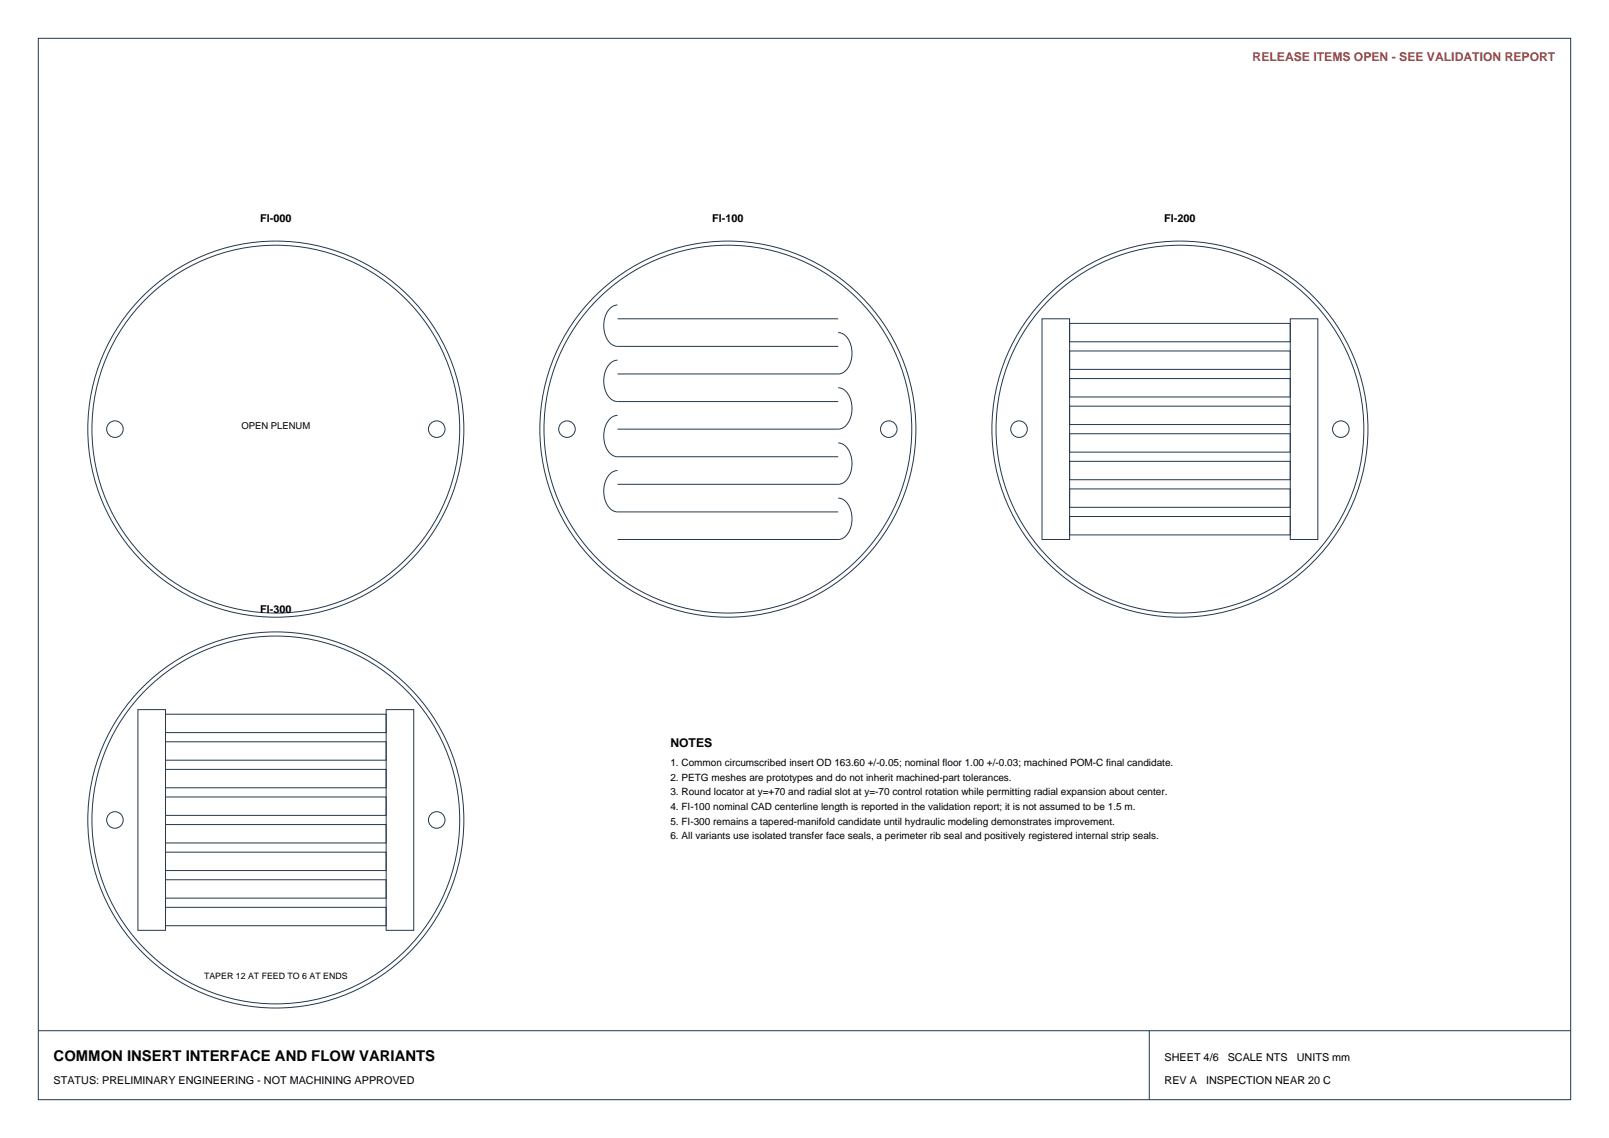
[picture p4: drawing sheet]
<svg xmlns="http://www.w3.org/2000/svg" width="420mm" height="297mm" viewBox="0 0 420 297" stroke-linecap="round" stroke-linejoin="round" font-family="sans-serif">
<defs><g id="words">
<text font-size="3.9" x="14" y="277">COMMON INSERT INTERFACE AND FLOW VARIANTS</text>
<text font-size="3.2" fill="#c43b3b" x="327" y="16">RELEASE ITEMS OPEN - SEE VALIDATION REPORT</text>
<text font-size="3.2" x="175" y="195">NOTES</text>
<g font-size="2.8">
<text x="67.9" y="58">FI-000</text>
<text x="185.9" y="58">FI-100</text>
<text x="303.9" y="58">FI-200</text>
<text x="67.9" y="160">FI-300</text>
<text x="304" y="277">SHEET 4/6</text>
<text x="320.5" y="277">SCALE NTS</text>
<text x="338.5" y="277">UNITS mm</text>
<text x="14" y="283">STATUS: PRELIMINARY ENGINEERING - NOT MACHINING APPROVED</text>
<text x="304" y="283">REV A</text>
<text x="314.8" y="283">INSPECTION NEAR 20 C</text>
</g>
<g font-size="2.6">
<text x="175" y="200">1. Common circumscribed insert OD 163.60 +/-0.05; nominal floor 1.00 +/-0.03; machined POM-C final candidate.</text>
<text x="175" y="203.8">2. PETG meshes are prototypes and do not inherit machined-part tolerances.</text>
<text x="175" y="207.6">3. Round locator at y=+70 and radial slot at y=-70 control rotation while permitting radial expansion about center.</text>
<text x="175" y="211.4">4. FI-100 nominal CAD centerline length is reported in the validation report; it is not assumed to be 1.5 m.</text>
<text x="175" y="215.2">5. FI-300 remains a tapered-manifold candidate until hydraulic modeling demonstrates improvement.</text>
<text x="175" y="219">6. All variants use isolated transfer face seals, a perimeter rib seal and positively registered internal strip seals.</text>
</g>
<text font-size="2.5" x="63" y="112">OPEN PLENUM</text>
<text font-size="2.3" x="53.3" y="255.4">TAPER 12 AT FEED TO 6 AT ENDS</text>
</g></defs>
<g fill="none" stroke="#23384d" stroke-width=".26">
<path d="M10 10h400v277h-400zM161.2 79.6a4.4 4.4 0 0 0-3.5 4.4 6.1 6.1 0 0 0 2.2 6.1l1.3 .3h57.6M161.2 94a4.4 4.4 0 0 0-3.5 4.4 6.1 6.1 0 0 0 2.2 6.1l1.3 .3h57.6M161.2 83.2h57.6M218.8 86.8a4.4 4.4 0 0 1 3.5 4.4 6.1 6.1 0 0 1-2.2 6.1l-1.3 .3h-57.6M272 83.2h7.2v57.6h-7.2zM279.2 98.8h57.6v4.8h-57.6zM279.2 91.6h57.6v4.8h-57.6zM279.2 84.4h57.6v4.8h-57.6zM336.8 83.2h7.2v57.6h-7.2zM161.2 108.4a4.4 4.4 0 0 0-3.5 4.4 6.1 6.1 0 0 0 2.2 6.1l1.3 .3h57.6M218.8 115.6a4.4 4.4 0 0 1 3.5 4.4 6.1 6.1 0 0 1-2.2 6.1l-1.3 .3h-57.6"/>
<path d="M218.8 101.2a4.4 4.4 0 0 1 3.5 4.4 6.1 6.1 0 0 1-2.2 6.1l-1.3 .3h-57.6M279.2 113.2h57.6v4.8h-57.6zM279.2 106h57.6v4.8h-57.6zM161.2 122.8a4.4 4.4 0 0 0-3.5 4.4 6.1 6.1 0 0 0 2.2 6.1l1.3 .3h57.6M218.8 130a4.4 4.4 0 0 1 3.5 4.4 6.1 6.1 0 0 1-2.2 6.1l-1.3 .3h-57.6M279.2 134.8h57.6v4.8h-57.6zM279.2 127.6h57.6v4.8h-57.6zM279.2 120.4h57.6v4.8h-57.6zM36 185.2h7.2v57.6h-7.2zM43.2 193.6h57.6v4.8h-57.6zM43.2 186.4h57.6v4.8h-57.6zM100.8 185.2h7.2v57.6h-7.2z"/>
<path d="M43.2 215.2h57.6v4.8h-57.6zM43.2 208h57.6v4.8h-57.6zM43.2 200.8h57.6v4.8h-57.6zM43.2 236.8h57.6v4.8h-57.6zM43.2 229.6h57.6v4.8h-57.6zM43.2 222.4h57.6v4.8h-57.6zM10 269h400M300 269v18"/>
<circle cx="30" cy="112" r="2.16"/>
<circle cx="72" cy="112" r="49.1"/>
<circle cx="72" cy="112" r="48"/>
<circle cx="114" cy="112" r="2.16"/>
<circle cx="148" cy="112" r="2.16"/>
<circle cx="190" cy="112" r="49.1"/>
<circle cx="190" cy="112" r="48"/>
<circle cx="232" cy="112" r="2.16"/>
<circle cx="266" cy="112" r="2.16"/>
<circle cx="308" cy="112" r="49.1"/>
<circle cx="308" cy="112" r="48"/>
<circle cx="350" cy="112" r="2.16"/>
<circle cx="30" cy="214" r="2.16"/>
<circle cx="72" cy="214" r="49.1"/>
<circle cx="72" cy="214" r="48"/>
<circle cx="114" cy="214" r="2.16"/>
</g>
<use href="#words"/>
</svg>
